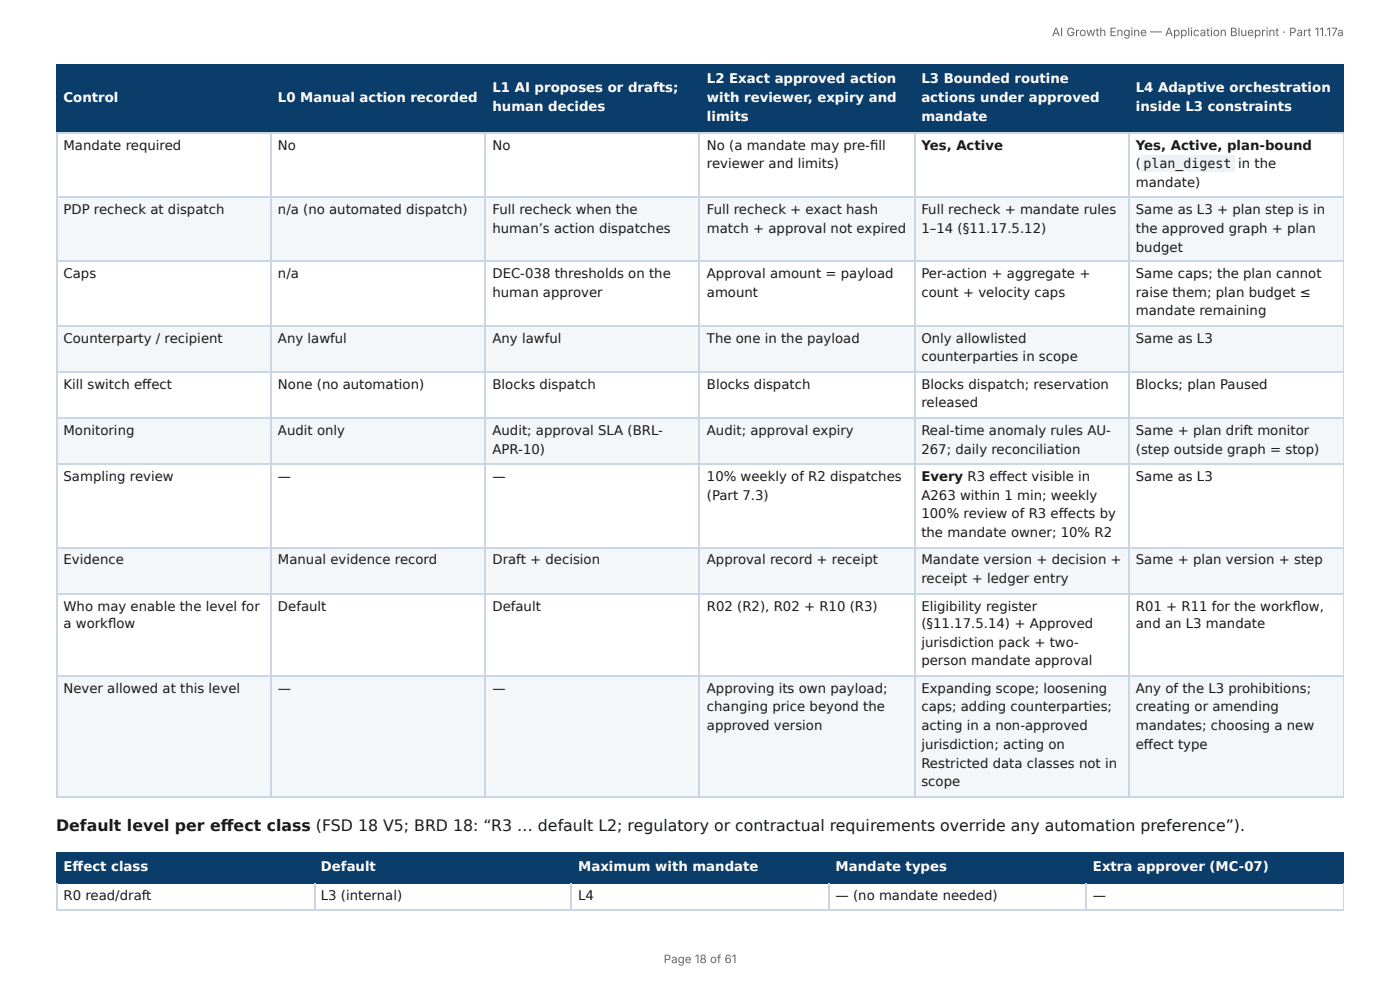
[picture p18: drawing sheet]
<svg xmlns="http://www.w3.org/2000/svg" width="297mm" height="210mm" viewBox="0 0 297 210" stroke-linecap="round" stroke-linejoin="round" font-family="sans-serif">
<defs><g id="words">
<text font-size="3.3" fill="#1a1a1a" x="11.9" y="176.5">Default level per eff ect class (FSD 18 V5; BRD 18: “R3 … default L2; regulatory or contractual requirements override any automation preference”).</text>
<g font-size="2.8" fill="#fff">
<text x="150.1" y="17.7">L2 Exact approved action</text>
<text x="195.7" y="17.7">L3 Bounded routine</text>
<text x="13.5" y="21.7">Control</text>
<text x="59" y="21.7">L0 Manual action recorded</text>
<text x="104.6" y="19.6">L1 AI proposes or drafts;</text>
<text x="104.6" y="23.5">human decides</text>
<text x="150.1" y="21.7">with reviewer, expiry and</text>
<text x="195.7" y="21.7">actions under approved</text>
<text x="241.2" y="19.6">L4 Adaptive orchestration</text>
<text x="241.2" y="23.5">inside L3 constraints</text>
<text x="150.1" y="25.7">limits</text>
<text x="195.7" y="25.7">mandate</text>
<text x="13.5" y="184.9">Eff ect class</text>
<text x="68.2" y="184.9">Default</text>
<text x="122.8" y="184.9">Maximum with mandate</text>
<text x="177.5" y="184.9">Mandate types</text>
<text x="232.1" y="184.9">Extra approver (MC-07)</text>
</g>
<g font-size="2.8" fill="#1a1a1a">
<text x="13.5" y="31.8">Mandate required</text>
<text x="59" y="31.8">No</text>
<text x="104.6" y="31.8">No</text>
<text x="150.1" y="31.8">No (a mandate may pre-fi ll</text>
<text x="150.1" y="35.7">reviewer and limits)</text>
<text x="195.7" y="31.8">Yes, Active</text>
<text x="241.2" y="31.8">Yes, Active, plan-bound</text>
<text x="241.2" y="35.7">(</text>
<text x="242.9" y="35.7">plan_digest</text>
<text x="263" y="35.7">in the</text>
<text x="241.2" y="39.7">mandate)</text>
<text x="13.5" y="45.5">PDP recheck at dispatch</text>
<text x="59" y="45.5">n/a (no automated dispatch)</text>
<text x="104.6" y="45.5">Full recheck when the</text>
<text x="150.1" y="45.5">Full recheck + exact hash</text>
<text x="195.7" y="45.5">Full recheck + mandate rules</text>
<text x="241.2" y="45.5">Same as L3 + plan step is in</text>
<text x="104.6" y="49.5">human’s action dispatches</text>
<text x="150.1" y="49.5">match + approval not expired</text>
<text x="195.7" y="49.5">1–14 (§11.17.5.12)</text>
<text x="241.2" y="49.5">the approved graph + plan</text>
<text x="241.2" y="53.4">budget</text>
<text x="13.5" y="59">Caps</text>
<text x="59" y="59">n/a</text>
<text x="104.6" y="59">DEC-038 thresholds on the</text>
<text x="150.1" y="59">Approval amount = payload</text>
<text x="195.7" y="59">Per-action + aggregate +</text>
<text x="241.2" y="59">Same caps; the plan cannot</text>
<text x="104.6" y="63">human approver</text>
<text x="150.1" y="63">amount</text>
<text x="195.7" y="63">count + velocity caps</text>
<text x="241.2" y="63">raise them; plan budget ≤</text>
<text x="241.2" y="66.9">mandate remaining</text>
<text x="13.5" y="72.8">Counterparty / recipient</text>
<text x="59" y="72.8">Any lawful</text>
<text x="104.6" y="72.8">Any lawful</text>
<text x="150.1" y="72.8">The one in the payload</text>
<text x="195.7" y="72.8">Only allowlisted</text>
<text x="195.7" y="76.7">counterparties in scope</text>
<text x="241.2" y="72.8">Same as L3</text>
<text x="13.5" y="82.6">Kill switch eff ect</text>
<text x="59" y="82.6">None (no automation)</text>
<text x="104.6" y="82.6">Blocks dispatch</text>
<text x="150.1" y="82.6">Blocks dispatch</text>
<text x="195.7" y="82.6">Blocks dispatch; reservation</text>
<text x="241.2" y="82.6">Blocks; plan Paused</text>
<text x="195.7" y="86.5">released</text>
<text x="13.5" y="92.3">Monitoring</text>
<text x="59" y="92.3">Audit only</text>
<text x="104.6" y="92.3">Audit; approval SLA (BRL-</text>
<text x="150.1" y="92.3">Audit; approval expiry</text>
<text x="195.7" y="92.3">Real-time anomaly rules AU-</text>
<text x="241.2" y="92.3">Same + plan drift monitor</text>
<text x="104.6" y="96.3">APR-10)</text>
<text x="195.7" y="96.3">267; daily reconciliation</text>
<text x="241.2" y="96.3">(step outside graph = stop)</text>
<text x="13.5" y="102.1">Sampling review</text>
<text x="59" y="102.1">—</text>
<text x="104.6" y="102.1">—</text>
<text x="150.1" y="102.1">10% weekly of R2 dispatches</text>
<text x="150.1" y="106.1">(Part 7.3)</text>
<text x="195.7" y="102.1">Every R3 eff ect visible in</text>
<text x="195.7" y="106.1">A263 within 1 min; weekly</text>
<text x="241.2" y="102.1">Same as L3</text>
<text x="195.7" y="110.1">100% review of R3 eff ects by</text>
<text x="13.5" y="119.9">Evidence</text>
<text x="59" y="119.9">Manual evidence record</text>
<text x="104.6" y="119.9">Draft + decision</text>
<text x="150.1" y="119.9">Approval record + receipt</text>
<text x="195.7" y="114">the mandate owner; 10% R2</text>
<text x="195.7" y="119.9">Mandate version + decision +</text>
<text x="241.2" y="119.9">Same + plan version + step</text>
<text x="195.7" y="123.8">receipt + ledger entry</text>
<text x="13.5" y="129.6">Who may enable the level for</text>
<text x="59" y="129.6">Default</text>
<text x="104.6" y="129.6">Default</text>
<text x="150.1" y="129.6">R02 (R2), R02 + R10 (R3)</text>
<text x="195.7" y="129.6">Eligibility register</text>
<text x="241.2" y="129.6">R01 + R11 for the workfl ow,</text>
<text x="13.5" y="133.4">a workfl ow</text>
<text x="195.7" y="133.4">(§11.17.5.14) + Approved</text>
<text x="195.7" y="137.3">jurisdiction pack + two-</text>
<text x="241.2" y="133.4">and an L3 mandate</text>
<text x="195.7" y="141.3">person mandate approval</text>
<text x="13.5" y="147.1">Never allowed at this level</text>
<text x="59" y="147.1">—</text>
<text x="104.6" y="147.1">—</text>
<text x="150.1" y="147.1">Approving its own payload;</text>
<text x="195.7" y="147.1">Expanding scope; loosening</text>
<text x="241.2" y="147.1">Any of the L3 prohibitions;</text>
<text x="150.1" y="151.1">changing price beyond the</text>
<text x="150.1" y="155">approved version</text>
<text x="195.7" y="151.1">caps; adding counterparties;</text>
<text x="195.7" y="155">acting in a non-approved</text>
<text x="241.2" y="151.1">creating or amending</text>
<text x="241.2" y="155">mandates; choosing a new</text>
<text x="195.7" y="159">jurisdiction; acting on</text>
<text x="241.2" y="159">eff ect type</text>
<text x="195.7" y="163">Restricted data classes not in</text>
<text x="195.7" y="167">scope</text>
<text x="13.5" y="191">R0 read/draft</text>
<text x="68.2" y="191">L3 (internal)</text>
<text x="122.8" y="191">L4</text>
<text x="177.5" y="191">— (no mandate needed)</text>
<text x="232.1" y="191">—</text>
</g>
<g font-size="2.5" fill="#666">
<text x="223.4" y="7.7">AI Growth Engine — Application Blueprint · Part 11.17a</text>
<text x="141" y="204.5">Page 18 of 61</text>
</g>
</g></defs>
<g fill="#0b3d6b">
<path d="M12.2 14h45.5v14h-45.5z"/>
<path d="M57.7 14h45.5v14h-45.5z"/>
<path d="M103.2 14h45.5v14h-45.5z"/>
<path d="M148.7 14h45.5v14h-45.5z"/>
<path d="M194.2 14h45.5v14h-45.5z"/>
<path d="M239.7 14h45.7v14h-45.7z"/>
</g>
<g fill="#f4f7fa">
<path d="M12.2 41.8h45.5v13.8h-45.5z"/>
<path d="M57.7 41.8h45.5v13.8h-45.5z"/>
<path d="M103.2 41.8h45.5v13.8h-45.5z"/>
<path d="M148.7 41.8h45.5v13.8h-45.5z"/>
<path d="M194.2 41.8h45.5v13.8h-45.5z"/>
<path d="M239.7 41.8h45.7v13.8h-45.7z"/>
<path d="M12.2 69.3h45.5v9.8h-45.5z"/>
<path d="M57.7 69.3h45.5v9.8h-45.5z"/>
<path d="M103.2 69.3h45.5v9.8h-45.5z"/>
<path d="M148.7 69.3h45.5v9.8h-45.5z"/>
<path d="M194.2 69.3h45.5v9.8h-45.5z"/>
<path d="M239.7 69.3h45.7v9.8h-45.7z"/>
<path d="M12.2 88.9h45.5v9.5h-45.5z"/>
<path d="M57.7 88.9h45.5v9.5h-45.5z"/>
<path d="M103.2 88.9h45.5v9.5h-45.5z"/>
<path d="M148.7 88.9h45.5v9.5h-45.5z"/>
<path d="M194.2 88.9h45.5v9.5h-45.5z"/>
<path d="M239.7 88.9h45.7v9.5h-45.7z"/>
<path d="M12.2 116.2h45.5v9.7h-45.5z"/>
<path d="M57.7 116.2h45.5v9.7h-45.5z"/>
<path d="M103.2 116.2h45.5v9.7h-45.5z"/>
<path d="M148.7 116.2h45.5v9.7h-45.5z"/>
<path d="M194.2 116.2h45.5v9.7h-45.5z"/>
<path d="M239.7 116.2h45.7v9.7h-45.7z"/>
<path d="M12.2 143.7h45.5v25.4h-45.5z"/>
<path d="M57.7 143.7h45.5v25.4h-45.5z"/>
<path d="M103.2 143.7h45.5v25.4h-45.5z"/>
<path d="M148.7 143.7h45.5v25.4h-45.5z"/>
<path d="M194.2 143.7h45.5v25.4h-45.5z"/>
<path d="M239.7 143.7h45.7v25.4h-45.7z"/>
</g>
<path d="M11.9 13.9h273.5M12 13.8v14.5M57.5 13.8v14.5M103.1 13.8v14.5M148.6 13.8v14.5M194.3 13.8v14.5M239.8 13.8v14.5M11.9 28.2h273.5" fill="none" stroke="#0b3d6b" stroke-width=".26"/>
<path d="M285.3 13.8v14.5" fill="none" stroke="#0b3d6b" stroke-width=".21"/>
<g fill="none" stroke="#c9d6e3" stroke-width=".26">
<path d="M11.9 28.2h273.5M12 28.3v141M57.5 28.3v141M103.1 28.3v141M148.6 28.3v141M194.3 28.3v141M239.8 28.3v141M11.9 41.9h273.5M11.9 55.4h273.5M11.9 69.2h273.5M11.9 79h273.5M11.9 88.8h273.5"/>
<path d="M11.9 98.6h273.5M11.9 116.3h273.5M11.9 126.1h273.5M11.9 143.5h273.5M11.9 169.2h273.5"/>
</g>
<path d="M285.3 28.3v141" fill="none" stroke="#c9d6e3" stroke-width=".21"/>
<g fill="#0b3d6b">
<path d="M12.2 181.2h54.5v6.4h-54.5z"/>
<path d="M66.7 181.2h54.7v6.4h-54.7z"/>
<path d="M121.4 181.2h54.5v6.4h-54.5z"/>
<path d="M175.9 181.2h54.8v6.4h-54.8z"/>
<path d="M230.7 181.2h54.7v6.4h-54.7z"/>
</g>
<path d="M11.9 181.1h273.5M11.9 187.5h273.5M12 181v6.6M66.8 181v6.6M121.3 181v6.6M176.1 181v6.6M230.6 181v6.6" fill="none" stroke="#0b3d6b" stroke-width=".26"/>
<path d="M285.3 181v6.6" fill="none" stroke="#0b3d6b" stroke-width=".21"/>
<path d="M11.9 193.3h273.5M12 187.6v5.8M66.8 187.6v5.8M121.3 187.6v5.8M176.1 187.6v5.8M230.6 187.6v5.8" fill="none" stroke="#c9d6e3" stroke-width=".26"/>
<path d="M285.3 187.6v5.8" fill="none" stroke="#c9d6e3" stroke-width=".21"/>
<path d="M242.4 33.1h19.8v3.4h-19.8z" fill="#eef2f6"/>
<use href="#words"/>
</svg>
